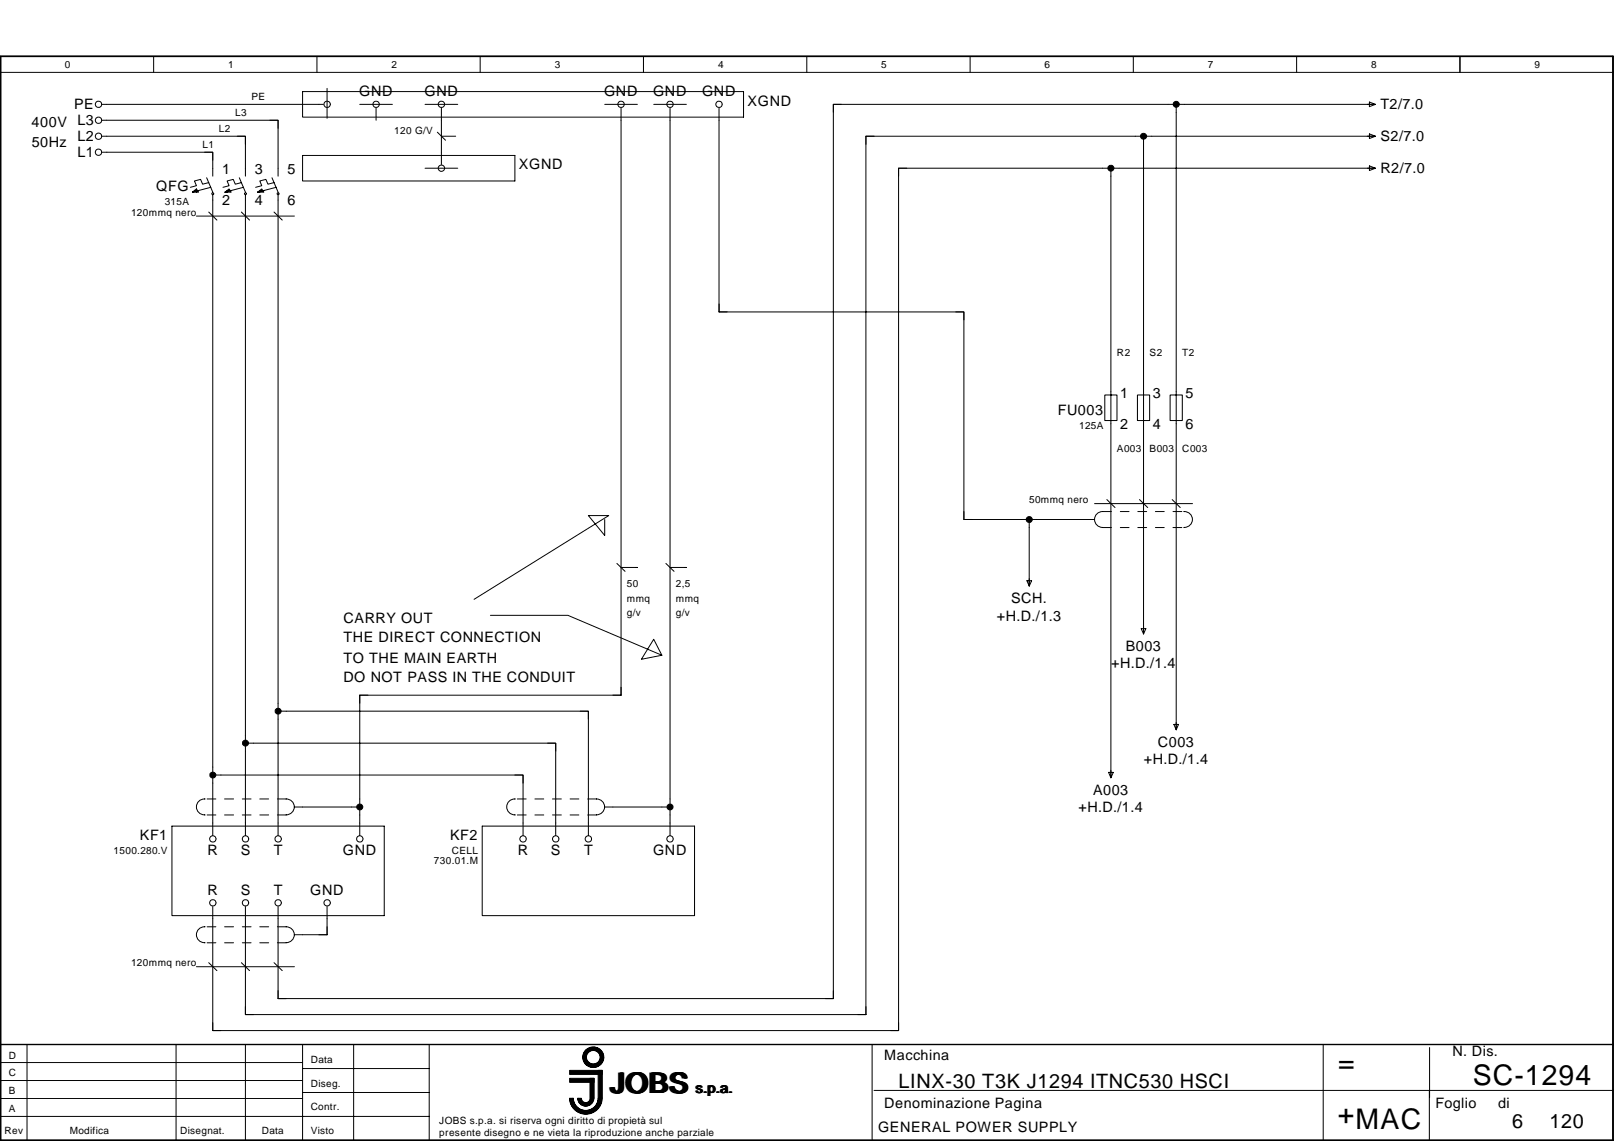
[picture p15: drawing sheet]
<svg xmlns="http://www.w3.org/2000/svg" width="297mm" height="210mm" viewBox="0 0 297 210" stroke-linecap="round" stroke-linejoin="round" font-family="sans-serif">
<defs><g id="words">
<g font-size="5.2">
<text x="246.3" y="197.2">=</text>
<text x="112.5" y="201">JOBS</text>
<text x="271.1" y="199.6">SC-1294</text>
<text x="246.2" y="206.7">+MAC</text>
</g>
<g font-size="3.6">
<text x="165.4" y="200.2">LINX-30 T3K J1294 ITNC530 HSCI</text>
<text x="278.3" y="207.6">6</text>
<text x="285.2" y="207.6">120</text>
</g>
<g font-size="2.6">
<text x="66.1" y="17.7">GND</text>
<text x="78.1" y="17.7">GND</text>
<text x="111.2" y="17.7">GND</text>
<text x="120.2" y="17.7">GND</text>
<text x="129.2" y="17.7">GND</text>
<text x="5.8" y="23.5">400V</text>
<text x="13.6" y="20.1">PE</text>
<text x="14.3" y="23.1">L3</text>
<text x="137.6" y="19.4">XGND</text>
<text x="254" y="20.1">T2/7.0</text>
<text x="5.8" y="27.1">50Hz</text>
<text x="14.3" y="26">L2</text>
<text x="14.3" y="28.9">L1</text>
<text x="254" y="26">S2/7.0</text>
<text x="28.8" y="35.2">QFG</text>
<text x="40.9" y="32">1</text>
<text x="46.9" y="32">3</text>
<text x="52.9" y="32">5</text>
<text x="95.5" y="31.2">XGND</text>
<text x="254" y="31.9">R2/7.0</text>
<text x="40.9" y="37.7">2</text>
<text x="46.9" y="37.7">4</text>
<text x="52.9" y="37.7">6</text>
<text x="194.7" y="76.3">FU003</text>
<text x="206.2" y="73.2">1</text>
<text x="212.2" y="73.2">3</text>
<text x="218.2" y="73.2">5</text>
<text x="206.2" y="78.9">2</text>
<text x="212.2" y="78.9">4</text>
<text x="218.2" y="78.9">6</text>
<text x="186.1" y="111">SCH.</text>
<text x="63.2" y="114.5">CARRY OUT</text>
<text x="63.2" y="118.2">THE DIRECT CONNECTION</text>
<text x="183.5" y="114.2">+H.D./1.3</text>
<text x="207.2" y="119.8">B003</text>
<text x="63.2" y="121.9">TO THE MAIN EARTH</text>
<text x="63.2" y="125.5">DO NOT PASS IN THE CONDUIT</text>
<text x="204.5" y="123">+H.D./1.4</text>
<text x="213.1" y="137.4">C003</text>
<text x="210.5" y="140.6">+H.D./1.4</text>
<text x="198.5" y="149.4">+H.D./1.4</text>
<text x="201.2" y="146.3">A003</text>
<text x="25.7" y="154.6">KF1</text>
<text x="82.8" y="154.6">KF2</text>
<text x="38.2" y="157.3">R</text>
<text x="44.3" y="157.3">S</text>
<text x="50.4" y="157.3">T</text>
<text x="63.1" y="157.3">GND</text>
<text x="95.3" y="157.3">R</text>
<text x="101.4" y="157.3">S</text>
<text x="107.5" y="157.3">T</text>
<text x="120.2" y="157.3">GND</text>
<text x="38.2" y="164.6">R</text>
<text x="44.3" y="164.6">S</text>
<text x="50.4" y="164.6">T</text>
<text x="57.1" y="164.6">GND</text>
<text x="162.7" y="195.1">Macchina</text>
<text x="267.3" y="194.3">N. Dis.</text>
<text x="128.1" y="201">s.p.a.</text>
<text x="162.7" y="203.9">Denominazione Pagina</text>
<text x="264.2" y="203.9">Foglio</text>
<text x="275.7" y="203.9">di</text>
<text x="161.6" y="208.3">GENERAL POWER SUPPLY</text>
</g>
<g font-size="1.8">
<text x="12" y="12.6">0</text>
<text x="42" y="12.6">1</text>
<text x="72" y="12.6">2</text>
<text x="102.1" y="12.6">3</text>
<text x="132.2" y="12.6">4</text>
<text x="162.2" y="12.6">5</text>
<text x="192.3" y="12.6">6</text>
<text x="222.3" y="12.6">7</text>
<text x="252.4" y="12.6">8</text>
<text x="282.4" y="12.6">9</text>
<text x="43.3" y="21.4">L3</text>
<text x="46.3" y="18.5">PE</text>
<text x="37.3" y="27.3">L1</text>
<text x="40.3" y="24.3">L2</text>
<text x="72.6" y="24.6">120 G/V</text>
<text x="24.1" y="39.7">120mmq nero</text>
<text x="30.3" y="37.7">315A</text>
<text x="205.6" y="65.5">R2</text>
<text x="211.6" y="65.5">S2</text>
<text x="217.6" y="65.5">T2</text>
<text x="198.6" y="78.9">125A</text>
<text x="205.6" y="83.1">A003</text>
<text x="211.6" y="83.1">B003</text>
<text x="217.6" y="83.1">C003</text>
<text x="189.4" y="92.5">50mmq nero</text>
<text x="115.4" y="108.1">50</text>
<text x="115.4" y="110.7">mmq</text>
<text x="115.4" y="113.3">g/v</text>
<text x="124.4" y="108.1">2,5</text>
<text x="124.4" y="110.7">mmq</text>
<text x="124.4" y="113.3">g/v</text>
<text x="20.9" y="157.1">1500.280.V</text>
<text x="79.9" y="159">730.01.M</text>
<text x="83.1" y="157.1">CELL</text>
<text x="24.1" y="177.7">120mmq nero</text>
<text x="1.6" y="194.7">D</text>
<text x="57.2" y="195.5">Data</text>
<text x="1.6" y="201.3">B</text>
<text x="1.6" y="198">C</text>
<text x="57.2" y="199.9">Diseg.</text>
<text x=".8" y="208.7">Rev</text>
<text x="1.6" y="204.6">A</text>
<text x="12.9" y="208.7">Modifica</text>
<text x="33.1" y="208.7">Disegnat.</text>
<text x="48.2" y="208.7">Data</text>
<text x="57.2" y="204.3">Contr.</text>
<text x="57.2" y="208.7">Visto</text>
<text x="80.9" y="206.8">JOBS s.p.a. si riserva ogni diritto di propietà sul</text>
<text x="80.9" y="209">presente disegno e ne vieta la riproduzione anche parziale</text>
</g>
</g></defs>
<g fill="none" stroke="#000" stroke-width=".18">
<path d="M.1 10.4h296.8v199.4h-296.8zM.1 13.3h296.8M28.3 10.4v2.9M55.7 16.8h81.1v4.7h-81.1zM58.3 10.4v2.9M60.2 16.3v5.5M66.2 19.2h6M78.2 19.2h6M88.4 10.4v2.9M111.3 19.2h6M118.4 10.4v2.9M120.3 19.2h6"/>
<path d="M148.5 10.4v2.9M178.5 10.4v2.9M208.6 10.4v2.9M238.6 10.4v2.9M268.7 10.4v2.9M36.1 39.8h18.1M55.7 28.6h39.1v4.7h-39.1zM78.2 30.9h6M81.2 25.1h2.7M111.3 95.6v2.9l-3-3.7h3.7l-24.8 15.5M177.4 95.6h10.5M190.9 95.6h10.5"/>
<path d="M201.4 92.6h18.1M202.9 94.1a1.46 1.46 0 0 0-1.5 1.5 1.46 1.46 0 0 0 1.5 1.4M202.9 97h1.7M202.9 94.1h1.7M206.2 97h1.6M206.2 94.1h1.6M209.4 97h1.6M209.4 94.1h1.6M212.6 97h1.7M212.6 94.1h1.7M215.9 97h1.6M215.9 94.1h1.6"/>
<path d="M217.9 94.1a1.48 1.48 0 0 1 1.6 1.5 1.48 1.48 0 0 1-1.6 1.4M90.3 113.2h14.2l17.3 7.3-1.5-2.9-2.3 3.7 3.8-.8M114.3 104.4h3M123.3 104.4h3M31.6 152h39.1v16.4h-39.1zM37.7 149.9h.1M37.8 147a1.46 1.46 0 0 0-1.7 1.4 1.46 1.46 0 0 0 1.5 1.5M38.1 149.9h1.6M38.1 147h1.6M41.3 149.9h1.7M41.3 147h1.7M44.6 149.9h1.6"/>
<path d="M44.6 147h1.6M47.8 149.9h1.6M47.8 147h1.6M51.1 147h1.6a1.46 1.46 0 0 1 1.5 1.4 1.46 1.46 0 0 1-1.5 1.5M51.1 149.9h1.6M54.2 148.5h1.5M88.7 152h39.1v16.4h-39.1zM94.7 147a1.46 1.46 0 0 0-1.4 1.4 1.46 1.46 0 0 0 1.4 1.5M94.8 149.9h.1M94.8 147h.1M95.2 149.9h1.6M95.2 147h1.6"/>
<path d="M98.4 149.9h1.7M98.4 147h1.7M101.7 149.9h1.6M101.7 147h1.6M104.9 149.9h1.6M104.9 147h1.6M108.2 147h1.6a1.46 1.46 0 0 1 1.5 1.4 1.46 1.46 0 0 1-1.5 1.5M108.2 149.9h1.6M111.3 148.5h1.5M36.1 177.8h18.1M37.7 173.4h.1M37.8 170.5a1.46 1.46 0 0 0-1.7 1.4 1.46 1.46 0 0 0 1.5 1.5"/>
<path d="M38.1 173.4h1.6M38.1 170.5h1.6M41.3 173.4h1.7M41.3 170.5h1.7M44.6 173.4h1.6M44.6 170.5h1.6M47.8 173.4h1.6M47.8 170.5h1.6M51.1 170.5h1.6a1.46 1.46 0 0 1 1.5 1.5 1.46 1.46 0 0 1-1.5 1.4M51.1 173.4h1.6M54.2 172h1.5M.1 198.8h55.6"/>
<path d="M.1 195.5h55.6M.1 192.2h296.8M5 192.2v17.6M32.4 192.2v17.6M45.2 192.2v17.6M55.7 192.2v17.6M55.7 196.6h23.3M65.1 192.2v17.6M79 192.2v17.6M160.5 192.2v17.6M243.5 192.2v17.6M263.1 192.7v9.2"/>
<path d="M.1 205.4h78.9M.1 202.1h55.6M55.7 201h23.3M105 202a2.85 2.85 0 0 0 2.8 2.8 2.85 2.85 0 0 0 2.9-2.8M105 202a2.77 2.77 0 0 0 2.8 2.7 2.77 2.77 0 0 0 2.8-2.7M105.1 202a2.69 2.69 0 0 0 2.7 2.7 2.69 2.69 0 0 0 2.7-2.7M105.2 202a2.63 2.63 0 0 0 2.6 2.6 2.63 2.63 0 0 0 2.6-2.6M105.3 202a2.54 2.54 0 0 0 2.5 2.5 2.54 2.54 0 0 0 2.5-2.5M105.3 202a2.47 2.47 0 0 0 2.5 2.4 2.47 2.47 0 0 0 2.5-2.4M105.4 202a2.39 2.39 0 0 0 2.4 2.4 2.39 2.39 0 0 0 2.4-2.4M106.3 202a1.49 1.49 0 0 0 1.5 1.5 1.49 1.49 0 0 0 1.5-1.5M106.4 202a1.42 1.42 0 0 0 1.4 1.4 1.42 1.42 0 0 0 1.4-1.4"/>
<path d="M106.5 202a1.34 1.34 0 0 0 1.3 1.3 1.34 1.34 0 0 0 1.4-1.3M106.5 202a1.27 1.27 0 0 0 1.3 1.3 1.27 1.27 0 0 0 1.3-1.3M106.6 202a1.19 1.19 0 0 0 1.2 1.2 1.19 1.19 0 0 0 1.2-1.2M106.7 202a1.12 1.12 0 0 0 1.1 1.1 1.12 1.12 0 0 0 1.1-1.1M106.8 202a1.04 1.04 0 0 0 1 1.1 1.04 1.04 0 0 0 1-1.1M106.8 202a.96 .96 0 0 0 1 1 .96 .96 0 0 0 1-1M106.9 202a.89 .89 0 0 0 .9 .9 .89 .89 0 0 0 .9-.9M107 202a.81 .81 0 0 0 .8 .8 .81 .81 0 0 0 .8-.8M110.1 202a2.3 2.3 0 0 1-2.3 2.3 2.3 2.3 0 0 1-2.3-2.3 2.32 2.32 0 0 0 2.3 2.3 2.32 2.32 0 0 0 2.3-2.3M110.7 202a2.94 2.94 0 0 1-2.9 2.9 2.94 2.94 0 0 1-3-2.9 3 3 0 0 0 3 3 3 3 0 0 0 3-3M160.9 200.6h136M263.1 200.6v9.2"/>
<circle cx="109.2" cy="194.5" r="1.33"/>
<circle cx="109.2" cy="194.5" r="1.48"/>
<circle cx="109.2" cy="194.5" r="1.55"/>
<circle cx="109.2" cy="194.5" r="1.85"/>
<circle cx="109.2" cy="194.5" r="1.25"/>
<circle cx="109.2" cy="194.5" r="1.78"/>
<circle cx="109.2" cy="194.5" r="1.4"/>
<circle cx="109.2" cy="194.5" r="1.63"/>
<circle cx="109.2" cy="194.5" r="1.69"/>
<circle cx="109.2" cy="194.5" r="1.92"/>
</g>
<path d="M.1 10.4h296.8v199.4h-296.8zM.1 192.2h296.8" fill="none" stroke="#000" stroke-width=".26"/>
<g fill="#000" stroke="#000" stroke-width=".18">
<path d="M104.8 196.9h6v.8h-6zM104.8 198.4h4.5v.7h-4.5zM108.6 198.4h.7v3.7h-.7zM110.1 196.9h.7v5.2h-.7z"/>
<circle cx="216.5" cy="19.2" r=".55"/>
<circle cx="204.5" cy="30.9" r=".55"/>
<circle cx="210.5" cy="25.1" r=".56"/>
<circle cx="189.4" cy="95.6" r=".55"/>
<circle cx="45.2" cy="136.7" r=".55"/>
<circle cx="51.2" cy="130.8" r=".54"/>
<circle cx="39.2" cy="142.6" r=".56"/>
<circle cx="66.2" cy="148.4" r=".55"/>
<circle cx="123.3" cy="148.5" r=".54"/>
</g>
<g fill="none" stroke="#000" stroke-width=".19">
<path d="M18.9 19.2h40.6M69.2 19.9v2.2M81.2 19.9v10.3M114.3 19.9v108h-48.1v25.7M123.3 19.9v133.7M132.3 19.9v37.5h45.1v38.2M154.9 19.2h-1.5v1.5M216.5 19.2v53.5h1.1v4.7h-1.1v-4.7h-1.2v4.7h1.2v56.8M252 18.8l1.1 .4-1.1 .4zM253 19.2h-99.6v164.5h-102.2v-16.9M18.9 28h20.3v4.4M18.9 25.1h26.3v7.3"/>
<path d="M18.9 22.1h32.3v10.3M35.8 35.1h.3v.2M37.7 28h1.5v1.5M38 32.7l1.2 2.6M38.4 33.6l-1.1 .3-.4-.9-1.1 .3 .3 .9-1.1 .3M38.4 39l1.5 1.5M38.8 34.5l-3.4 .8 .7-.5 .4 .5h-1.1M39 35.5h.3v.2l-.2 .1zM39.2 35.9v117.7M43.7 25.1h1.5v1.4M44 32.7l1.2 2.6M44.4 33.6l-1.1 .3-.4-.9-1.1 .3 .4 .9-1.2 .3"/>
<path d="M44.4 39l1.5 1.5M44.8 34.5l-3.4 .8 .8-.5 .3 .5h-1.1h.4v-.2h.7M45 35.6l.2-.1 .1 .3h-.2zM45.2 35.9v117.7M49.7 22.1h1.5v1.5M50.1 32.7l1.1 2.6M50.4 33.6l-1.1 .3-.4-.9-1.1 .3 .4 .9-1.1 .3M50.4 39l1.5 1.5M50.8 34.5l-3.4 .8 .8-.5 .4 .5h-1.2h.4v-.2h.8M51 35.5h.3v.3h-.2zM51.2 35.9v117.7M80.5 24.3l1.5 1.5"/>
<path d="M160.9 25.1h-1.5v1.4M166.9 30.9h-1.5v1.5M204.4 30.9v41.8h-1.1v4.7h1.1v-4.7h1.2v4.7h-1.2v65.6M210.5 25.1v47.6h1.1v4.7h-1.1v-4.7h-1.2v4.7h1.2v39.2M252 24.6l1.1 .5-1.1 .4zM252 30.5l1.1 .4-1.1 .5zM253 30.9h-87.6v158.7h-126.2v-22.8M253 25.1h-93.6v161.5h-114.2v-19.8M132.3 55.9v1.5h1.5M175.9 57.4h1.5v1.4M177.4 94.1v1.5h1.5M187.9 95.6h3"/>
<path d="M189.4 95.6v12.1M203.7 91.9l1.5 1.5M209.7 91.9l1.5 1.5M215.7 91.9l1.5 1.5M113.5 103.7l1.5 1.4M122.6 103.7l1.5 1.4M189 106.8h.9l-.5 1zM210 115.7h.9l-.4 .9zM45.2 136.7h57.1v16.9M51.2 130.8h57.1v22.8M67.7 127.9h-1.5v1.5M100.8 136.7h1.5v1.5"/>
<path d="M106.8 130.8h1.5v1.5M216 133.3h.9l-.4 1zM39.2 142.6h57.1v11M55.7 148.5h10.5M94.8 142.6h1.5v1.5M112.8 148.5h10.5M204 142.1h.9l-.5 1zM38.4 177.1l1.5 1.5M44.4 177.1l1.5 1.5M50.4 177.1l1.5 1.5M60.2 166.8v5.2h-4.5M39.2 188.1v1.5h1.5"/>
<path d="M45.2 185.2v1.4h1.5M51.2 182.2v1.5h1.5"/>
<circle cx="18.1" cy="19.2" r=".59"/>
<circle cx="60.2" cy="19.2" r=".59"/>
<circle cx="69.2" cy="19.2" r=".59"/>
<circle cx="81.2" cy="19.2" r=".58"/>
<circle cx="114.3" cy="19.2" r=".6"/>
<circle cx="123.3" cy="19.2" r=".58"/>
<circle cx="132.3" cy="19.2" r=".59"/>
<circle cx="18.1" cy="28" r=".59"/>
<circle cx="18.1" cy="25.1" r=".59"/>
<circle cx="18.1" cy="22.1" r=".59"/>
<circle cx="81.2" cy="30.9" r=".58"/>
<circle cx="39.2" cy="154.3" r=".59"/>
<circle cx="45.2" cy="154.3" r=".59"/>
<circle cx="51.2" cy="154.3" r=".59"/>
<circle cx="66.2" cy="154.3" r=".59"/>
<circle cx="96.3" cy="154.3" r=".58"/>
<circle cx="102.3" cy="154.3" r=".58"/>
<circle cx="108.3" cy="154.3" r=".58"/>
<circle cx="123.3" cy="154.3" r=".58"/>
<circle cx="39.2" cy="166.1" r=".59"/>
<circle cx="45.2" cy="166.1" r=".59"/>
<circle cx="51.2" cy="166.1" r=".59"/>
<circle cx="60.2" cy="166.1" r=".59"/>
</g>
<use href="#words"/>
</svg>
